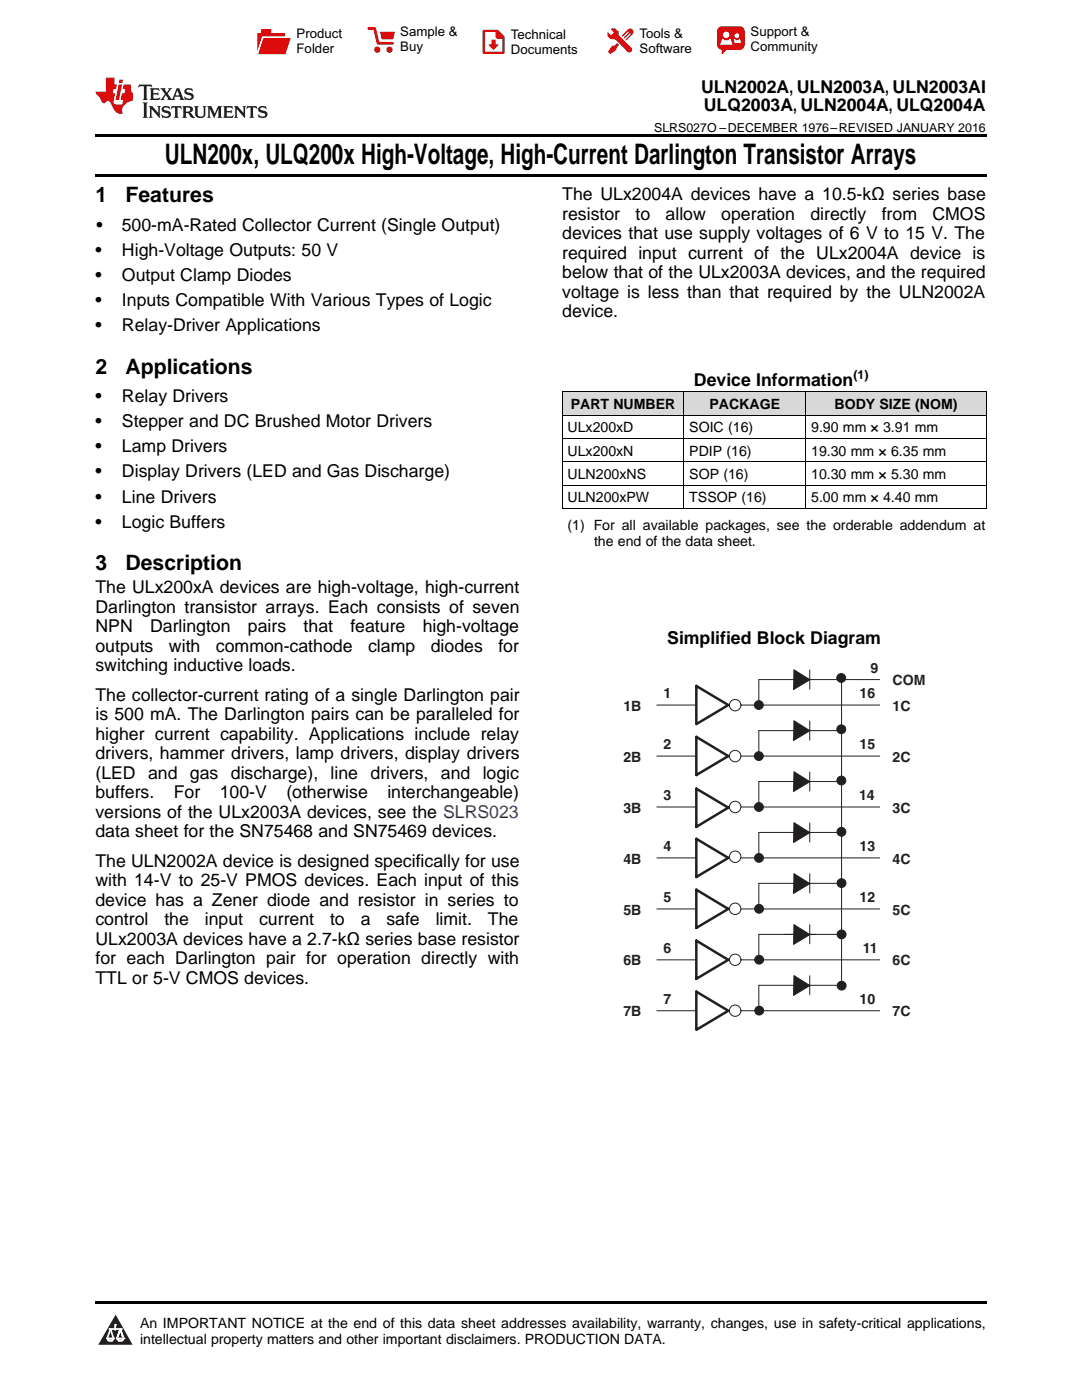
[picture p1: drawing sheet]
<svg xmlns="http://www.w3.org/2000/svg" width="216mm" height="279mm" viewBox="0 0 216 279" stroke-linecap="round" stroke-linejoin="round" font-family="sans-serif">
<defs><g id="words">
<text font-size="5.6" x="32.9" y="32.8">ULN200x, ULQ200x High-Voltage, High-Current Darlington Transistor Arrays</text>
<g font-size="4.2">
<text x="19" y="40.4">1</text>
<text x="25" y="40.4">Features</text>
<text x="19" y="74.5">2</text>
<text x="25" y="74.5">Applications</text>
<text x="19" y="113.7">3</text>
<text x="25" y="113.7">Description</text>
</g>
<g font-size="3.5">
<text x="139.9" y="18.6">ULN2002A, ULN2003A, ULN2003AI</text>
<text x="140.4" y="22.2">ULQ2003A, ULN2004A, ULQ2004A</text>
<text x="112.2" y="40">The ULx2004A devices have a 10.5-kΩ series base</text>
<text x="19.2" y="46.1">•</text>
<text x="24.3" y="46.1">500-mA-Rated Collector Current (Single Output)</text>
<text x="112.2" y="43.9">resistor</text>
<text x="112.2" y="47.8">devices that use supply voltages of 6 V to 15 V. The</text>
<text x="126.8" y="43.9">to</text>
<text x="132.8" y="43.9">allow</text>
<text x="143.9" y="43.9">operation</text>
<text x="161.7" y="43.9">directly</text>
<text x="175.9" y="43.9">from</text>
<text x="186.1" y="43.9">CMOS</text>
<text x="19" y="51.1">•</text>
<text x="24.3" y="51.1">High-Voltage Outputs: 50 V</text>
<text x="112.2" y="51.6">required input current of the ULx2004A device is</text>
<text x="19" y="56.1">•</text>
<text x="24.3" y="56.1">Output Clamp Diodes</text>
<text x="112.2" y="55.5">below that of the ULx2003A devices, and the required</text>
<text x="112.2" y="59.4">voltage is less than that required by the ULN2002A</text>
<text x="19" y="61.1">•</text>
<text x="24.3" y="61.1">Inputs Compatible With Various Types of Logic</text>
<text x="112.2" y="63.3">device.</text>
<text x="19" y="66.1">•</text>
<text x="24.3" y="66.1">Relay-Driver Applications</text>
<text x="138.5" y="77">Device Information</text>
<text x="19" y="80.3">•</text>
<text x="24.3" y="80.3">Relay Drivers</text>
<text x="19" y="85.3">•</text>
<text x="24.3" y="85.3">Stepper and DC Brushed Motor Drivers</text>
<text x="19" y="90.3">•</text>
<text x="19" y="95.3">•</text>
<text x="24.3" y="90.3">Lamp Drivers</text>
<text x="24.3" y="95.3">Display Drivers (LED and Gas Discharge)</text>
<text x="19" y="100.3">•</text>
<text x="24.3" y="100.3">Line Drivers</text>
<text x="19" y="105.3">•</text>
<text x="24.3" y="105.3">Logic Buffers</text>
<text x="19" y="118.4">The ULx200xA devices are high-voltage, high-current</text>
<text x="19" y="122.3">Darlington transistor arrays. Each consists of seven</text>
<text x="19" y="126.2">NPN</text>
<text x="19" y="130">outputs</text>
<text x="30" y="126.2">Darlington</text>
<text x="33.7" y="130">with</text>
<text x="43.1" y="130">common-cathode</text>
<text x="49.5" y="126.2">pairs</text>
<text x="60.6" y="126.2">that</text>
<text x="69.9" y="126.2">feature</text>
<text x="73.4" y="130">clamp</text>
<text x="84.3" y="126.2">high-voltage</text>
<text x="86" y="130">diodes</text>
<text x="99.5" y="130">for</text>
<text x="133.1" y="128.6">Simplified Block Diagram</text>
<text x="19" y="133.9">switching inductive loads.</text>
<text x="19" y="139.9">The collector-current rating of a single Darlington pair</text>
<text x="19" y="143.8">is 500 mA. The Darlington pairs can be paralleled for</text>
<text x="19" y="147.6">higher current capability. Applications include relay</text>
<text x="19" y="151.5">drivers, hammer drivers, lamp drivers, display drivers</text>
<text x="19" y="155.4">(LED</text>
<text x="29.6" y="155.4">and</text>
<text x="37.9" y="155.4">gas</text>
<text x="46.1" y="155.4">discharge),</text>
<text x="66" y="155.4">line</text>
<text x="73.9" y="155.4">drivers, and logic</text>
<text x="19" y="159.3">buffers.</text>
<text x="34.7" y="159.3">For</text>
<text x="43.9" y="159.3">100-V</text>
<text x="57.1" y="159.3">(otherwise</text>
<text x="77.3" y="159.3">interchangeable)</text>
<text x="19" y="163.2">versions of the ULx2003A devices, see the SLRS023</text>
<text x="19" y="167">data sheet for the SN75468 and SN75469 devices.</text>
<text x="19" y="173">The ULN2002A device is designed specifically for use</text>
<text x="19" y="176.9">with 14-V to 25-V PMOS devices. Each input of this</text>
<text x="19" y="180.8">device has a Zener diode and resistor in series to</text>
<text x="19" y="184.6">control</text>
<text x="32.8" y="184.6">the</text>
<text x="40.9" y="184.6">input</text>
<text x="51.7" y="184.6">current</text>
<text x="65.9" y="184.6">to</text>
<text x="72" y="184.6">a</text>
<text x="77.1" y="184.6">safe</text>
<text x="86.9" y="184.6">limit.</text>
<text x="97.4" y="184.6">The</text>
<text x="19" y="188.5">ULx2003A devices have a 2.7-kΩ series base resistor</text>
<text x="19" y="192.4">for each Darlington pair for operation directly with</text>
<text x="19" y="196.3">TTL or 5-V CMOS devices.</text>
</g>
<g font-size="2.8">
<text x="113.9" y="81.6">PART NUMBER</text>
<text x="141.6" y="81.6">PACKAGE</text>
<text x="166.5" y="81.6">BODY SIZE (NOM)</text>
<text x="113.2" y="86.3">ULx200xD</text>
<text x="137.5" y="86.3">SOIC (16)</text>
<text x="161.9" y="86.3">9.90 mm × 3.91 mm</text>
<text x="113.2" y="90.9">ULx200xN</text>
<text x="113.2" y="95.6">ULN200xNS</text>
<text x="137.5" y="90.9">PDIP (16)</text>
<text x="137.5" y="95.6">SOP (16)</text>
<text x="161.9" y="90.9">19.30 mm × 6.35 mm</text>
<text x="161.9" y="95.6">10.30 mm × 5.30 mm</text>
<text x="113.2" y="100.3">ULN200xPW</text>
<text x="137.5" y="100.3">TSSOP (16)</text>
<text x="161.9" y="100.3">5.00 mm × 4.40 mm</text>
<text x="113.2" y="105.8">(1) For all available packages, see the orderable addendum at</text>
<text x="118.5" y="108.9">the end of the data sheet.</text>
<text x="27.9" y="265">An IMPORTANT NOTICE at the end of this data sheet addresses availability, warranty, changes, use in safety-critical applications,</text>
<text x="27.9" y="268.2">intellectual property matters and other important disclaimers. PRODUCTION DATA.</text>
</g>
<g font-size="2.8" fill="#231f20">
<text x="173.7" y="134.2">9</text>
<text x="178.1" y="136.8">COM</text>
<text x="124.4" y="141.9">1B</text>
<text x="132.4" y="139.3">1</text>
<text x="171.5" y="139.3">16</text>
<text x="178.1" y="141.9">1C</text>
<text x="132.4" y="149.5">2</text>
<text x="171.5" y="149.5">15</text>
<text x="124.4" y="152">2B</text>
<text x="178.1" y="152">2C</text>
<text x="132.4" y="159.7">3</text>
<text x="171.4" y="159.7">14</text>
<text x="124.4" y="162.2">3B</text>
<text x="178.1" y="162.2">3C</text>
<text x="124.4" y="172.4">4B</text>
<text x="132.4" y="169.8">4</text>
<text x="171.5" y="169.8">13</text>
<text x="178.1" y="172.4">4C</text>
<text x="132.4" y="180">5</text>
<text x="171.5" y="180">12</text>
<text x="124.4" y="182.5">5B</text>
<text x="178.1" y="182.5">5C</text>
<text x="132.4" y="190.1">6</text>
<text x="172.2" y="190.1">11</text>
<text x="124.4" y="192.7">6B</text>
<text x="178.1" y="192.7">6C</text>
<text x="124.4" y="202.8">7B</text>
<text x="132.4" y="200.3">7</text>
<text x="171.5" y="200.3">10</text>
<text x="178.1" y="202.8">7C</text>
</g>
<g font-size="2.6">
<text x="59.2" y="7.6">Product</text>
<text x="59.2" y="10.6">Folder</text>
<text x="79.9" y="7.3">Sample &amp;</text>
<text x="79.9" y="10.2">Buy</text>
<text x="101.9" y="7.8">Technical</text>
<text x="101.9" y="10.8">Documents</text>
<text x="127.6" y="7.6">Tools &amp;</text>
<text x="127.6" y="10.6">Software</text>
<text x="149.8" y="7.2">Support &amp;</text>
<text x="149.8" y="10.2">Community</text>
</g>
<g font-size="2.5">
<text x="130.5" y="26.3">SLRS027O –DECEMBER 1976–REVISED JANUARY 2016</text>
<text x="170.3" y="75.6">(1)</text>
</g>
</g></defs>
<g fill="#d8d8d8">
<path d="M112.2 78.2h24.3v4.7h-24.3z"/>
<path d="M136.5 78.2h24.3v4.7h-24.3z"/>
<path d="M160.8 78.2h36v4.7h-36z"/>
</g>
<path d="M23.1 262.4l3.4 6h-6.9z" fill="#231f20"/>
<path d="M21.4 267.1h1.2l-.3 .5h-.3a.55 .55 0 0 1-.6-.5z" fill-rule="evenodd" fill="#fff"/>
<path d="M21.4 267.1h1.2l-.3 .5h-.3a.55 .55 0 0 1-.6-.5z" fill="none" stroke="#231f20" stroke-width=".34"/>
<path d="M21.4 267.1l1.2 .1-.3 .4h-.5z" fill="none" stroke="#fff" stroke-width=".34"/>
<path d="M23 265.3h.1" fill="none" stroke="#fff" stroke-width=".34"/>
<path d="M23 264.4v.9z" fill="#fff"/>
<path d="M23 264.4v.9z" fill="none" stroke="#fff" stroke-width=".34"/>
<circle cx="23" cy="264.4" r=".17" fill="#fff"/>
<path d="M21.9 265.2h.1" fill="none" stroke="#fff" stroke-width=".34"/>
<path d="M21.9 265.2h2.3z" fill="#fff"/>
<path d="M21.9 265.2h2.3z" fill="none" stroke="#fff" stroke-width=".34"/>
<circle cx="24.2" cy="265.2" r=".17" fill="#fff"/>
<path d="M23.3 267.1h.1" fill="none" stroke="#fff" stroke-width=".34"/>
<path d="M24 265.2l-.7 1.9z" fill="#fff"/>
<path d="M24 265.2l-.7 1.9z" fill="none" stroke="#fff" stroke-width=".34"/>
<path d="M24 265.2l.7 1.9z" fill="#fff"/>
<path d="M24 265.2l.7 1.9z" fill="none" stroke="#fff" stroke-width=".34"/>
<path d="M24.6 267.1h.1" fill="none" stroke="#fff" stroke-width=".34"/>
<circle cx="21.4" cy="267.1" r=".17" fill="#fff"/>
<path d="M22.1 265.2l-.7 1.9z" fill="#fff"/>
<path d="M22.1 265.2l-.7 1.9z" fill="none" stroke="#fff" stroke-width=".34"/>
<path d="M22.1 265.2l.5 1.9z" fill="#fff"/>
<path d="M22.1 265.2l.5 1.9z" fill="none" stroke="#fff" stroke-width=".34"/>
<circle cx="22.6" cy="267.1" r=".17" fill="#fff"/>
<path d="M23.4 267.1h1.3a.65 .65 0 0 1-.7 .5 .65 .65 0 0 1-.6-.5z" fill-rule="evenodd" fill="#fff"/>
<path d="M23.4 267.1h1.3a.65 .65 0 0 1-.7 .5 .65 .65 0 0 1-.6-.5z" fill="none" stroke="#231f20" stroke-width=".34"/>
<path d="M23.4 267.1h1.3l-.4 .5h-.6z" fill="none" stroke="#fff" stroke-width=".34"/>
<path d="M23.3 267.1h.1" fill="none" stroke="#fff" stroke-width=".34"/>
<circle cx="24.7" cy="267.1" r=".17" fill="#fff"/>
<path d="M19 259.7h177.8v.5h-177.8z" fill="#000"/>
<g fill="none" stroke="#231f20" stroke-width=".2">
<path d="M161.6 133.7v3.9M167.9 135.6v61h-16.5v5.1M175.5 135.6h-24.1v5.1M131.1 150.9h7.9M131.1 140.7h7.9M147.9 150.9h27.6M147.9 140.7h27.6M161.6 143.9v3.8M161.6 154.1v3.8M167.9 145.8h-16.5v5.1M167.9 156h-16.5v5.1M131.1 171.2h7.9"/>
<path d="M131.1 161.1h7.9M147.9 171.2h27.6M147.9 161.1h27.6M161.6 164.2v3.8M161.6 174.4v3.8M167.9 166.1h-16.5v5.1M167.9 176.3h-16.5v5.1M131.1 191.6h7.9M131.1 181.4h7.9M147.9 191.6h27.6M147.9 181.4h27.6M161.6 184.5v3.9"/>
<path d="M161.6 194.7v3.8M167.9 186.5h-16.5v5.1M131.1 201.7h7.9M147.9 201.7h27.6"/>
<circle cx="146.7" cy="150.9" r="1.14"/>
<circle cx="146.7" cy="140.7" r="1.14"/>
<circle cx="146.7" cy="161.1" r="1.14"/>
<circle cx="146.7" cy="171" r="1.14"/>
<circle cx="146.7" cy="191.5" r="1.14"/>
<circle cx="146.7" cy="181.4" r="1.14"/>
<circle cx="146.7" cy="201.7" r="1.14"/>
</g>
<path d="M138.9 136.9l6.4 3.8-6.4 3.8zM138.9 147.1l6.4 3.8-6.4 3.8zM138.9 157.4l6.4 3.8-6.4 3.8zM138.9 167.4l6.4 3.8-6.4 3.8zM138.9 177.6l6.4 3.8-6.4 3.8zM138.9 197.9l6.4 3.8-6.4 3.8zM138.9 187.7l6.4 3.9-6.4 3.7z" fill="none" stroke="#231f20" stroke-width=".5"/>
<circle cx="151.4" cy="150.9" r=".88" fill="#231f20"/>
<circle cx="151.4" cy="150.9" r=".88" fill="none" stroke="#231f20" stroke-width=".2"/>
<circle cx="151.4" cy="161.1" r=".88" fill="#231f20"/>
<circle cx="151.4" cy="161.1" r=".88" fill="none" stroke="#231f20" stroke-width=".2"/>
<circle cx="151.5" cy="171.2" r=".88" fill="#231f20"/>
<circle cx="151.5" cy="171.2" r=".88" fill="none" stroke="#231f20" stroke-width=".2"/>
<circle cx="151.5" cy="181.4" r=".88" fill="#231f20"/>
<circle cx="151.5" cy="181.4" r=".88" fill="none" stroke="#231f20" stroke-width=".2"/>
<circle cx="151.5" cy="191.5" r=".88" fill="#231f20"/>
<circle cx="151.5" cy="191.5" r=".88" fill="none" stroke="#231f20" stroke-width=".2"/>
<circle cx="151.5" cy="201.7" r=".88" fill="#231f20"/>
<circle cx="151.5" cy="201.7" r=".88" fill="none" stroke="#231f20" stroke-width=".2"/>
<circle cx="167.9" cy="196.7" r=".88" fill="#231f20"/>
<circle cx="167.9" cy="196.7" r=".88" fill="none" stroke="#231f20" stroke-width=".2"/>
<circle cx="167.9" cy="186.5" r=".88" fill="#231f20"/>
<circle cx="167.9" cy="186.5" r=".88" fill="none" stroke="#231f20" stroke-width=".2"/>
<circle cx="167.9" cy="176.2" r=".88" fill="#231f20"/>
<circle cx="167.9" cy="176.2" r=".88" fill="none" stroke="#231f20" stroke-width=".2"/>
<circle cx="167.9" cy="166" r=".88" fill="#231f20"/>
<circle cx="167.9" cy="166" r=".88" fill="none" stroke="#231f20" stroke-width=".2"/>
<circle cx="167.9" cy="155.8" r=".88" fill="#231f20"/>
<circle cx="167.9" cy="155.8" r=".88" fill="none" stroke="#231f20" stroke-width=".2"/>
<circle cx="167.9" cy="145.5" r=".88" fill="#231f20"/>
<circle cx="167.9" cy="145.5" r=".88" fill="none" stroke="#231f20" stroke-width=".2"/>
<circle cx="167.9" cy="135.3" r=".88" fill="#231f20"/>
<circle cx="167.9" cy="135.3" r=".88" fill="none" stroke="#231f20" stroke-width=".2"/>
<circle cx="151.4" cy="140.7" r=".88" fill="#231f20"/>
<circle cx="151.4" cy="140.7" r=".88" fill="none" stroke="#231f20" stroke-width=".2"/>
<path d="M158.4 133.7l3.2 2-3.3 1.9z" fill="#231f20"/>
<path d="M158.4 133.7l3.2 2-3.3 1.9z" fill="none" stroke="#231f20" stroke-width=".2"/>
<path d="M158.4 143.8l3.2 2-3.3 2z" fill="#231f20"/>
<path d="M158.4 143.8l3.2 2-3.3 2z" fill="none" stroke="#231f20" stroke-width=".2"/>
<path d="M158.4 154l3.2 2-3.3 2z" fill="#231f20"/>
<path d="M158.4 154l3.2 2-3.3 2z" fill="none" stroke="#231f20" stroke-width=".2"/>
<path d="M158.4 164.2l3.2 2-3.3 1.9z" fill="#231f20"/>
<path d="M158.4 164.2l3.2 2-3.3 1.9z" fill="none" stroke="#231f20" stroke-width=".2"/>
<path d="M158.4 174.4l3.2 1.9-3.3 2z" fill="#231f20"/>
<path d="M158.4 174.4l3.2 1.9-3.3 2z" fill="none" stroke="#231f20" stroke-width=".2"/>
<path d="M158.4 184.5l3.2 2-3.3 2z" fill="#231f20"/>
<path d="M158.4 184.5l3.2 2-3.3 2z" fill="none" stroke="#231f20" stroke-width=".2"/>
<path d="M158.4 194.7l3.2 2-3.3 1.9z" fill="#231f20"/>
<path d="M158.4 194.7l3.2 2-3.3 1.9z" fill="none" stroke="#231f20" stroke-width=".2"/>
<path d="M112.2 78.2h84.6M112.2 78.2v23.3M136.4 78.2v23.3M160.7 78.2v23.3M196.8 78.2v23.3M112.2 96.8h84.6M112.2 92.2h84.6M112.2 87.5h84.6M112.2 82.8h84.6M112.2 101.5h84.6" fill="none" stroke="#000" stroke-width=".2"/>
<path d="M19 34.8h177.8v.5h-177.8zM19 26.8h177.8v.6h-177.8z" fill="#000"/>
<path d="M27.7 16.9l-.1 .6 .6-.3h.5v.2v2.2l-.2 .4h1l-.2-.4v-2.2v-.2h.5l.6 .3-.2-.6zM29.9 17.6l.2 .4v1.6l-.2 .4h1.9l.1-.6a1.09 1.09 0 0 1-1.3 .1v-.6h.6l.4 .2v-.7l-.2 .2h-.8v-.6l.2-.1a1.01 1.01 0 0 1 1 .3l-.1-.6zM32 17.6l.9 1.2-1 1.2h.9l-.2-.3 .5-.7 .5 .7-.3 .3h1.7l-.2-.3 .1-.4h1l.1 .4-.2 .3h1l-.3-.4-.7-2h-.5l-1 2.2-.8-1.1 .9-1.1h-.9l.2 .2-.4 .7-.4-.7 .2-.2zM35.4 18l.4 1h-.8zM37 17.7a.66 .66 0 0 0-.2 .8 .66 .66 0 0 0 .6 .4l.7 .2 .1 .2a.8 .8 0 0 1-.7 .4 .8 .8 0 0 1-.7-.5l.1 .8 .2-.2a.94 .94 0 0 0 1.1 .1 .94 .94 0 0 0 .4-.9 1.48 1.48 0 0 0-1.3-.6v-.4a1.1 1.1 0 0 1 1.2 .2l-.2-.6-.2 .1-.5-.1zM28.5 20.4l.2 .4v2.3l-.2 .4h1l-.2-.4v-2.3l.2-.4zM29.7 21.2l.2 .4v1.5l-.2 .4h.8l-.3-.4 .1-1.3 1.6 1.8v-2l.2-.4h-.7l.2 .2v1.1l-1.2-1.3zM32.5 21.3a.66 .66 0 0 0-.2 .8 .66 .66 0 0 0 .6 .4l.6 .2 .2 .2a.8 .8 0 0 1-.8 .4 .8 .8 0 0 1-.7-.5l.2 .7 .2-.1a.94 .94 0 0 0 1 .1 .94 .94 0 0 0 .5-1 1.47 1.47 0 0 0-1.3-.6l-.1-.3a1.1 1.1 0 0 1 1.3 .2l-.2-.6-.2 .1-.5-.2zM34.3 21.2l-.2 .6a.64 .64 0 0 1 .8-.3v1.6l-.2 .4h1l-.3-.4 .1-1.6a.66 .66 0 0 1 .8 .3l-.2-.6zM36.3 21.2l.3 .4v1.5l-.3 .4h1l-.2-.2v-.7h.5l.1 .1a.8 .8 0 0 0 1.2 .7l-1-1a.62 .62 0 0 0 .6-.5 .62 .62 0 0 0-.6-.7zM37.1 21.5h.1a.48 .48 0 0 1 .6 0 .48 .48 0 0 1 .1 .6l-.2 .1-.6 .1zM38.7 21.2l.2 .2a2.29 2.29 0 0 0 .4 2 1.05 1.05 0 0 0 1.7-.7v-1.3l.2-.2h-.8l.2 .4v1.1a.61 .61 0 0 1-.6 .6 .61 .61 0 0 1-.6-.6v-1.1l.3-.4zM41.3 21.2l.3 .4v1.5l-.3 .4h.8l-.2-.4v-1.4l.8 1.9 .9-1.9v1.4l-.2 .4h.9l-.2-.4v-1.5l.2-.4h-.8l-.7 1.5-.6-1.5zM44.5 21.2l.2 .4v1.5l-.2 .4h1.9l.2-.6a1.1 1.1 0 0 1-1.4 .2v-.7h.6l.4 .2v-.6l-.2 .1-.8 .1v-.6l.2-.1a1.02 1.02 0 0 1 1.1 .2l-.2-.5zM46.7 21.2l.2 .4v1.5l-.2 .4h.8l-.3-.4 .1-1.3 1.6 1.8v-2l.2-.4h-.7l.2 .2v1.1l-1.2-1.3zM49.3 21.2l-.1 .6a.64 .64 0 0 1 .8-.3v1.6l-.3 .4h1l-.2-.4v-1.6a.66 .66 0 0 1 .8 .3l-.1-.6zM51.7 21.3a.66 .66 0 0 0-.2 .7 .66 .66 0 0 0 .7 .5l.6 .2 .1 .2a.8 .8 0 0 1-.7 .4 .8 .8 0 0 1-.7-.5l.1 .7 .2-.1a.94 .94 0 0 0 1.1 .1 .94 .94 0 0 0 .4-1 1.48 1.48 0 0 0-1.2-.6l-.1-.3a1.1 1.1 0 0 1 1.2 .2l-.2-.6-.1 .1-.6-.2z" fill="#231f20"/>
<path d="M21.1 15.5v2.8h-2v.4l.9 .9a.96 .96 0 0 0 1 1 .59 .59 0 0 1 .5-.4 .59 .59 0 0 1 .5 .3l.4 .8a1.61 1.61 0 0 0 2.1 1.3 1.63 1.63 0 0 1 1.1-2.2l.9-.3v-1.5a1.6 1.6 0 0 1-.4-1.7h-1.4l-.2 .9h.5l-.2 .8h-.5l-.2 1v.3h.5l-.2 .9h-.7a.74 .74 0 0 1-1-.6l.3-1.6h-.5l.2-.8h.5l.1-.9h-.4v-1.4zM23.7 16.9l-.7 3h.8l.6-3zM23.8 15.9l-.1 .7h.7l.2-.7z" fill="#ee1d23"/>
<g fill="#d60000">
<path d="M52.1 5.8h2v.8h2.8v4.2h-5.5v-4.2h.7z" fill-rule="evenodd"/>
<path d="M52.4 7.5h5.6l-1 3.3h-5.6z" fill-rule="evenodd"/>
</g>
<path d="M52.4 7.4h5.7l-.1 .1h-5.5l-1.1 3.3z" fill-rule="evenodd" fill="#fff"/>
<path d="M52.4 7.4h5.7l-.1 .1h-5.5l-1.1 3.3z" fill="none" stroke="#fff" stroke-width=".2"/>
<path d="M73.6 5.7h1.1l.7 2.9h2.9" fill="none" stroke="#d60000" stroke-width=".55"/>
<g fill="#d60000">
<path d="M75.8 6.3h3l-.4 1.6h-2.2z" fill-rule="evenodd"/>
<circle cx="75.3" cy="9.9" r=".62"/>
<circle cx="77.7" cy="9.9" r=".62"/>
</g>
<path d="M96.5 6.2h2.7l1.3 1.2v3.1h-4z" fill="none" stroke="#d60000" stroke-width=".44"/>
<g fill="#d60000">
<path d="M98.1 7.9h.8v1h.5l-.9 1.1-1-1v-.1h.6z" fill-rule="evenodd"/>
<path d="M98.9 6.2h.3l1.3 1.2v.4h-1.3l-.3-.4z" fill-rule="evenodd"/>
<path d="M121.9 5.7h.8l.7 .6 .1 .7 2.5 2.5-.8 .8-2.3-2.3-1.1-.2-.6-.6v-.8l.7 .6 .5-.4v-.2l-.5-.5z" fill-rule="evenodd"/>
<path d="M122.2 9.1h.4l.5-.5 .4 .4-.5 .5v.4l-1.2 .9-.5-.5z" fill-rule="evenodd"/>
<path d="M125.3 5.9a.67 .67 0 0 1 .9 0 .67 .67 0 0 1 0 .9z" fill-rule="evenodd"/>
<path d="M125.3 5.9l.9 .9-1.2 1.2h-.2v-.2l1-.9v-.2h-.2l-.9 1h-.2v-.2l.9-1 .1-.2h-.3l-.9 1h-.2v-.2z" fill-rule="evenodd"/>
<circle cx="125.6" cy="9.9" r=".54"/>
</g>
<path d="M123.3 6.3v.7" fill="none" stroke="#d60000" stroke-width=".2"/>
<g fill="#d60000">
<path d="M143.4 5.5l.6-.2h3.6a.95 .95 0 0 1 1 .9v2.8a.95 .95 0 0 1-1 .9h-3.6a.95 .95 0 0 1-.9-.9v-2.8z" fill-rule="evenodd"/>
<path d="M144 9.9h.9l-.7 .9h-.2z" fill-rule="evenodd"/>
</g>
<g fill="#fff">
<path d="M146.6 8.6h1.3z"/>
<path d="M144.1 7.8h.3l.1 .2h.8l.2-.2h.3l.4 1.1h-2.5z" fill-rule="evenodd"/>
<path d="M146.4 7.8h.3l.1 .2h.5l.2-.2h.2l.2 .8h-1.3z" fill-rule="evenodd"/>
<circle cx="144.9" cy="6.9" r=".65"/>
<circle cx="147" cy="7.1" r=".48"/>
</g>
<use href="#words"/>
</svg>
